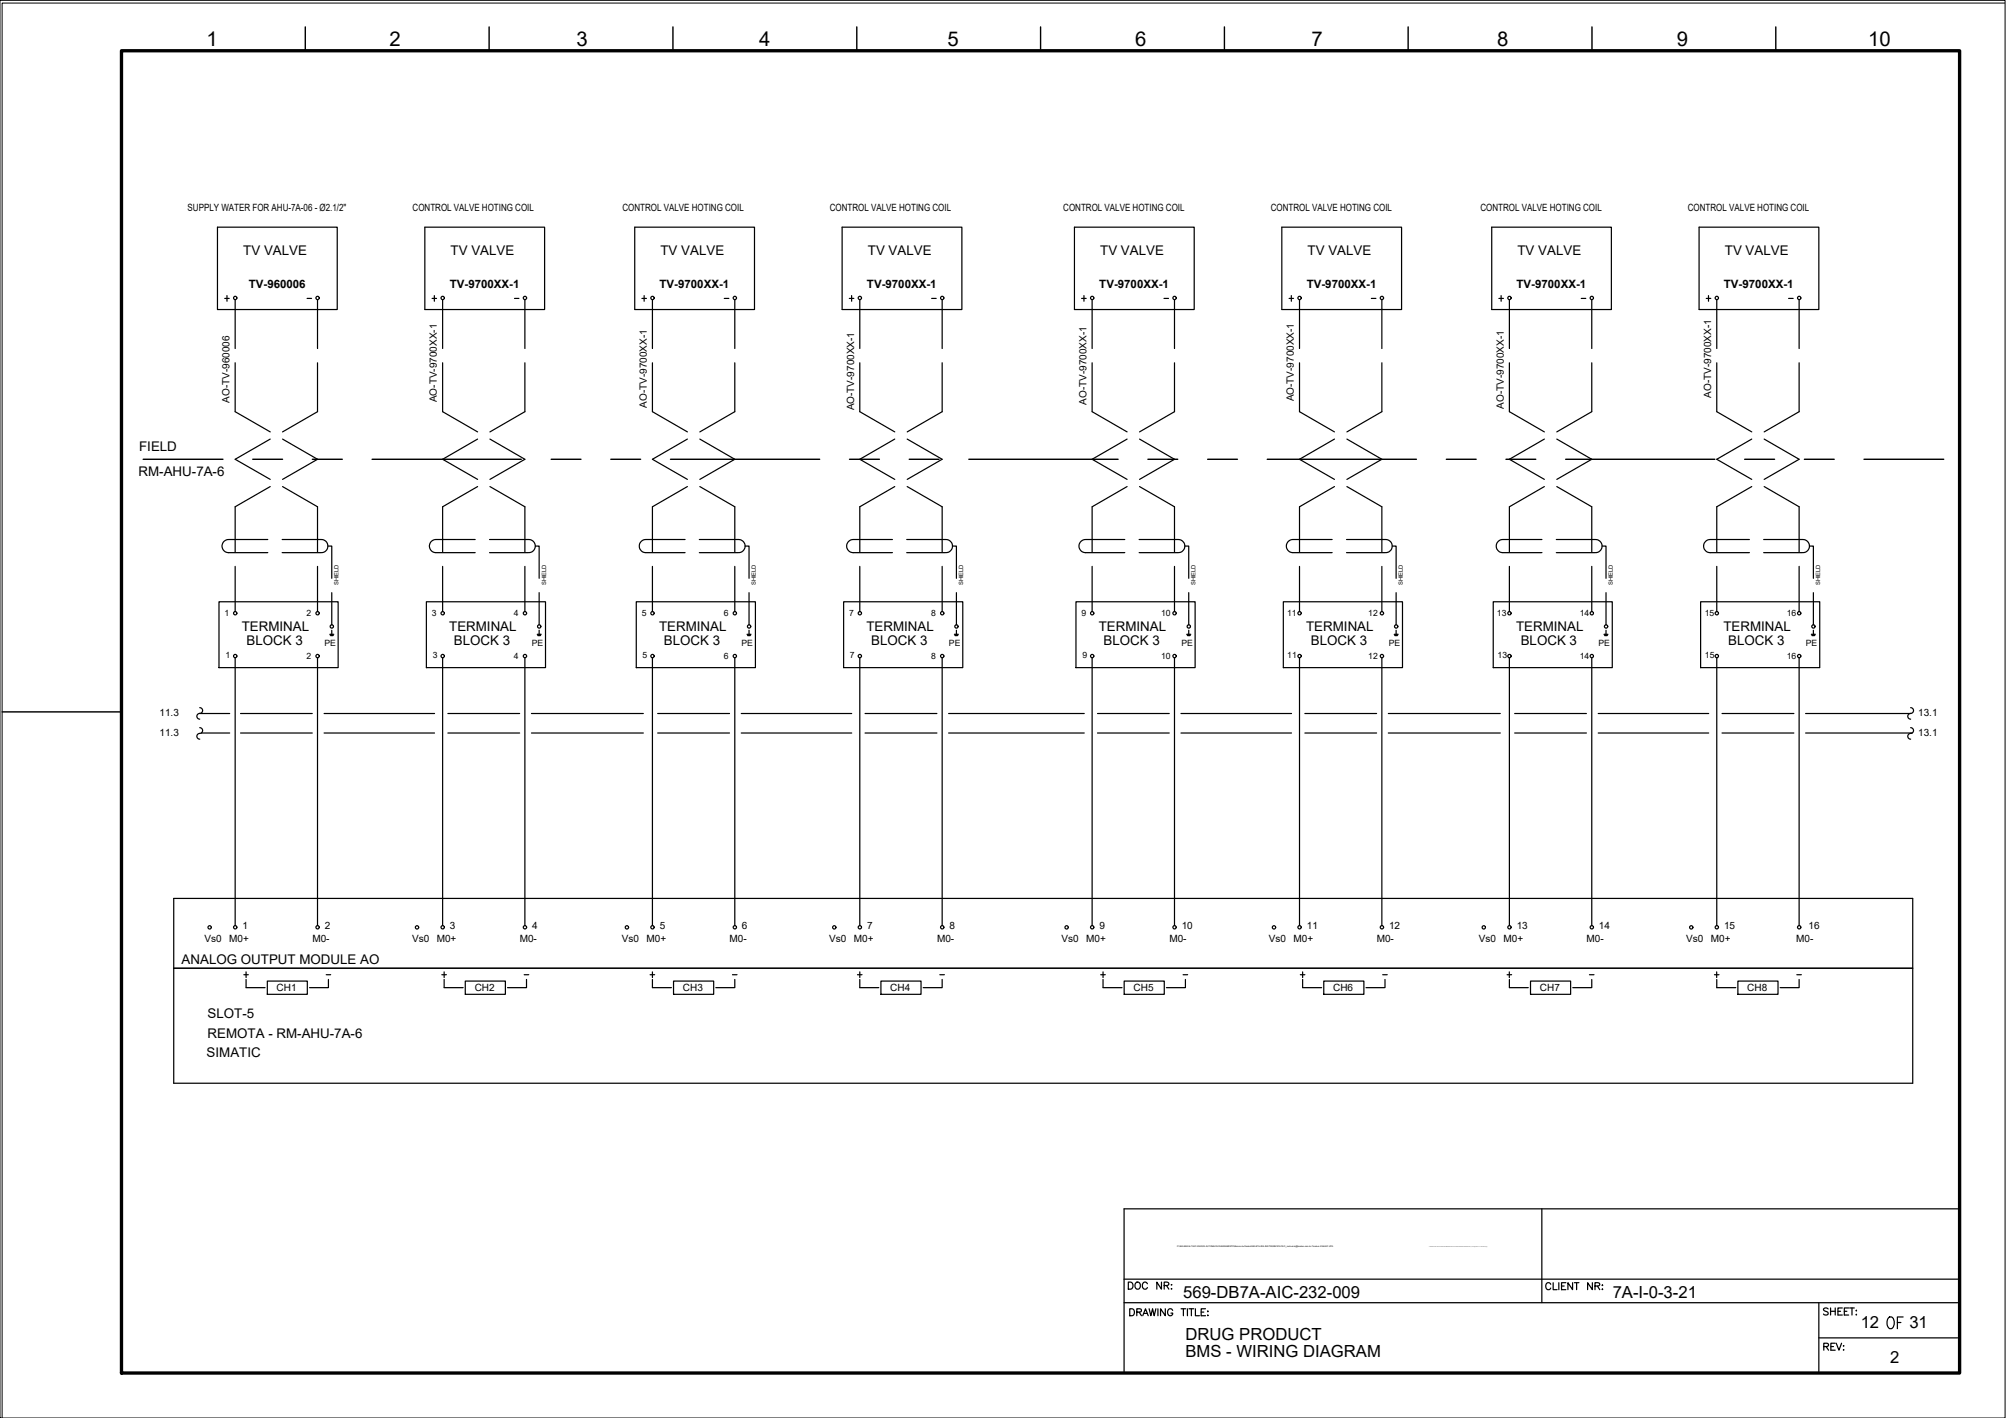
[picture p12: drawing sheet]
<svg xmlns="http://www.w3.org/2000/svg" width="420mm" height="297mm" viewBox="0 0 420 297" stroke-linecap="round" stroke-linejoin="round" font-family="sans-serif">
<defs><g id="words">
<text font-size="5.7" x="394.1" y="279.4">OF</text>
<text font-size="4.4" x="234.9" y="271.3">DOC NR:</text>
<g font-size="4.3">
<text x="43.2" y="9.6">1</text>
<text x="81.6" y="9.6">2</text>
<text x="120.7" y="9.6">3</text>
<text x="159" y="9.6">4</text>
<text x="198.5" y="9.6">5</text>
<text x="237.8" y="9.6">6</text>
<text x="274.7" y="9.6">7</text>
<text x="313.6" y="9.6">8</text>
<text x="351.2" y="9.6">9</text>
<text x="391.3" y="9.6">10</text>
</g>
<g font-size="4">
<text x="312.6" y="64.2">+</text>
<text x="134.8" y="206">+</text>
<text x="357.7" y="206">+</text>
</g>
<g font-size="3.5">
<text x="247.8" y="271.9">569-DB7A-AIC-232-009</text>
<text x="337.8" y="272">7A-I-0-3-21</text>
<text x="248.3" y="280.7">DRUG PRODUCT</text>
<text x="389.7" y="278.2">12</text>
<text x="399.9" y="278.2">31</text>
<text x="248.3" y="284.3">BMS - WIRING DIAGRAM</text>
<text x="395.9" y="285.6">2</text>
</g>
<g font-size="2.8">
<text x="50.9" y="53.4">TV VALVE</text>
<text x="94.4" y="53.4">TV VALVE</text>
<text x="138.3" y="53.4">TV VALVE</text>
<text x="181.8" y="53.4">TV VALVE</text>
<text x="230.4" y="53.4">TV VALVE</text>
<text x="273.9" y="53.4">TV VALVE</text>
<text x="317.8" y="53.4">TV VALVE</text>
<text x="361.3" y="53.4">TV VALVE</text>
<text x="29.1" y="94.5">FIELD</text>
<text x="29" y="99.6">RM-AHU-7A-6</text>
<text x="50.7" y="132.2">TERMINAL</text>
<text x="51.6" y="135.1">BLOCK 3</text>
<text x="94.1" y="132.2">TERMINAL</text>
<text x="95.1" y="135.1">BLOCK 3</text>
<text x="138" y="132.2">TERMINAL</text>
<text x="139" y="135.1">BLOCK 3</text>
<text x="181.5" y="132.2">TERMINAL</text>
<text x="182.5" y="135.1">BLOCK 3</text>
<text x="230.1" y="132.2">TERMINAL</text>
<text x="231.1" y="135.1">BLOCK 3</text>
<text x="273.6" y="132.2">TERMINAL</text>
<text x="274.6" y="135.1">BLOCK 3</text>
<text x="317.5" y="132.2">TERMINAL</text>
<text x="318.5" y="135.1">BLOCK 3</text>
<text x="361" y="132.2">TERMINAL</text>
<text x="362" y="135.1">BLOCK 3</text>
<text x="38" y="201.9">ANALOG OUTPUT MODULE AO</text>
<text x="43.5" y="213.3">SLOT-5</text>
<text x="43.3" y="221.3">SIMATIC</text>
<text x="43.5" y="217.5">REMOTA - RM-AHU-7A-6</text>
</g>
<g font-size="2.6">
<text x="63.1" y="63.9">-</text>
<text x="106.5" y="63.9">-</text>
<text x="150.6" y="63.9">-</text>
<text x="194" y="63.9">-</text>
<text x="242.7" y="63.9">-</text>
<text x="286.1" y="63.9">-</text>
<text x="329.8" y="63.9">-</text>
<text x="373.2" y="63.9">-</text>
<text x="67" y="205.3">-</text>
<text x="108.7" y="205.3">-</text>
<text x="152" y="205.3">-</text>
<text x="195.8" y="205.3">-</text>
<text x="246.6" y="205.3">-</text>
<text x="288.2" y="205.3">-</text>
<text x="331.6" y="205.3">-</text>
<text x="375" y="205.3">-</text>
</g>
<g font-size="2.4">
<text x="52.1" y="60.3">TV-960006</text>
<text x="94.2" y="60.3">TV-9700XX-1</text>
<text x="138.2" y="60.3">TV-9700XX-1</text>
<text x="181.6" y="60.3">TV-9700XX-1</text>
<text x="230.3" y="60.3">TV-9700XX-1</text>
<text x="273.7" y="60.3">TV-9700XX-1</text>
<text x="317.6" y="60.3">TV-9700XX-1</text>
<text x="361.1" y="60.3">TV-9700XX-1</text>
</g>
<g font-size="2.1">
<text x="39.3" y="44.2">SUPPLY WATER FOR AHU-7A-06 - Ø2.1/2&quot;</text>
<text x="86.4" y="44.2">CONTROL VALVE HOTING COIL</text>
<text x="130.4" y="44.2">CONTROL VALVE HOTING COIL</text>
<text x="173.8" y="44.2">CONTROL VALVE HOTING COIL</text>
<text x="222.7" y="44.2">CONTROL VALVE HOTING COIL</text>
<text x="266.1" y="44.2">CONTROL VALVE HOTING COIL</text>
<text x="310.1" y="44.2">CONTROL VALVE HOTING COIL</text>
<text x="353.5" y="44.2">CONTROL VALVE HOTING COIL</text>
<text x="358.4" y="83.4" transform="rotate(-90 358.4 83.4)">AO-TV-9700XX-1</text>
<text x="48.1" y="84.4" transform="rotate(-90 48.1 84.4)">AO-TV-960006</text>
<text x="91.5" y="84.3" transform="rotate(-90 91.5 84.3)">AO-TV-9700XX-1</text>
<text x="135.5" y="85.5" transform="rotate(-90 135.5 85.5)">AO-TV-9700XX-1</text>
<text x="178.9" y="86" transform="rotate(-90 178.9 86)">AO-TV-9700XX-1</text>
<text x="227.6" y="84.8" transform="rotate(-90 227.6 84.8)">AO-TV-9700XX-1</text>
<text x="271" y="84.1" transform="rotate(-90 271 84.1)">AO-TV-9700XX-1</text>
<text x="315" y="85.6" transform="rotate(-90 315 85.6)">AO-TV-9700XX-1</text>
<text x="33.4" y="150">11.3</text>
<text x="401.8" y="150">13.1</text>
<text x="33.4" y="154.2">11.3</text>
<text x="401.8" y="154.2">13.1</text>
<text x="42.9" y="197.3">Vs0</text>
<text x="48" y="197.3">M0+</text>
<text x="50.8" y="194.7">1</text>
<text x="65.4" y="197.3">M0-</text>
<text x="68" y="194.7">2</text>
<text x="86.3" y="197.3">Vs0</text>
<text x="91.5" y="197.3">M0+</text>
<text x="94.2" y="194.7">3</text>
<text x="108.9" y="197.3">M0-</text>
<text x="111.4" y="194.7">4</text>
<text x="130.3" y="197.3">Vs0</text>
<text x="135.4" y="197.3">M0+</text>
<text x="138.2" y="194.7">5</text>
<text x="152.8" y="197.3">M0-</text>
<text x="155.4" y="194.7">6</text>
<text x="173.7" y="197.3">Vs0</text>
<text x="178.8" y="197.3">M0+</text>
<text x="181.6" y="194.7">7</text>
<text x="196.3" y="197.3">M0-</text>
<text x="198.8" y="194.7">8</text>
<text x="222.4" y="197.3">Vs0</text>
<text x="227.5" y="197.3">M0+</text>
<text x="230.3" y="194.7">9</text>
<text x="244.9" y="197.3">M0-</text>
<text x="247.5" y="194.7">10</text>
<text x="265.8" y="197.3">Vs0</text>
<text x="271" y="197.3">M0+</text>
<text x="273.7" y="194.7">11</text>
<text x="288.4" y="197.3">M0-</text>
<text x="290.9" y="194.7">12</text>
<text x="309.7" y="197.3">Vs0</text>
<text x="314.9" y="197.3">M0+</text>
<text x="317.7" y="194.7">13</text>
<text x="332.3" y="197.3">M0-</text>
<text x="334.9" y="194.7">14</text>
<text x="353.2" y="197.3">Vs0</text>
<text x="358.3" y="197.3">M0+</text>
<text x="361.1" y="194.7">15</text>
<text x="376.2" y="197.3">M0-</text>
<text x="378.8" y="194.7">16</text>
<text x="57.9" y="207.7">CH1</text>
<text x="99.4" y="207.7">CH2</text>
<text x="143" y="207.7">CH3</text>
<text x="186.5" y="207.7">CH4</text>
<text x="237.4" y="207.7">CH5</text>
<text x="279.2" y="207.7">CH6</text>
<text x="322.5" y="207.7">CH7</text>
<text x="366" y="207.7">CH8</text>
</g>
<g font-size="1.8">
<text x="47" y="129">1</text>
<text x="64.2" y="129">2</text>
<text x="90.5" y="129">3</text>
<text x="107.7" y="129">4</text>
<text x="134.4" y="129">5</text>
<text x="151.6" y="129">6</text>
<text x="177.9" y="129">7</text>
<text x="195.1" y="129">8</text>
<text x="226.5" y="129">9</text>
<text x="243.2" y="129">10</text>
<text x="269.6" y="129">11</text>
<text x="286.6" y="129">12</text>
<text x="313.5" y="129">13</text>
<text x="330.9" y="129">14</text>
<text x="357.1" y="129">15</text>
<text x="374.2" y="129">16</text>
<text x="47.2" y="137.9">1</text>
<text x="64.2" y="138">2</text>
<text x="67.9" y="135.2">PE</text>
<text x="90.7" y="137.9">3</text>
<text x="107.7" y="138">4</text>
<text x="111.4" y="135.2">PE</text>
<text x="134.6" y="137.9">5</text>
<text x="151.6" y="138">6</text>
<text x="155.3" y="135.2">PE</text>
<text x="178" y="137.9">7</text>
<text x="195.1" y="138">8</text>
<text x="198.8" y="135.2">PE</text>
<text x="226.7" y="137.9">9</text>
<text x="243.2" y="138">10</text>
<text x="247.4" y="135.2">PE</text>
<text x="269.6" y="137.9">11</text>
<text x="286.6" y="138">12</text>
<text x="290.9" y="135.2">PE</text>
<text x="313.7" y="137.9">13</text>
<text x="330.9" y="138">14</text>
<text x="334.8" y="135.2">PE</text>
<text x="357.1" y="137.9">15</text>
<text x="374.2" y="138">16</text>
<text x="378.2" y="135.2">PE</text>
</g>
<g font-size="1.2">
<text x="70.9" y="122.6" transform="rotate(-90 70.9 122.6)">SHIELD</text>
<text x="114.4" y="122.6" transform="rotate(-90 114.4 122.6)">SHIELD</text>
<text x="158.3" y="122.6" transform="rotate(-90 158.3 122.6)">SHIELD</text>
<text x="201.8" y="122.6" transform="rotate(-90 201.8 122.6)">SHIELD</text>
<text x="250.4" y="122.6" transform="rotate(-90 250.4 122.6)">SHIELD</text>
<text x="293.9" y="122.6" transform="rotate(-90 293.9 122.6)">SHIELD</text>
<text x="337.8" y="122.6" transform="rotate(-90 337.8 122.6)">SHIELD</text>
<text x="381.2" y="122.6" transform="rotate(-90 381.2 122.6)">SHIELD</text>
</g>
<text font-size=".5" x="246.5" y="261.3">P:\569-BAXALTA\01.ENG\03.AUTOMACAO\ANDAMENTO\Banco de Dados\569-B7A-INS-INSTRUMENTACAO_moliveira@tessler-com-br-Tessler-5164457.JPG</text>
</g></defs>
<!-- layer: G-TTLB-TTLB -->
<path d="M25.4 10.6h385v277h-385z" fill="none" stroke="#000" stroke-width=".7"/>
<!-- layer: G-TTLB-OTLN -->
<path d="M419.9 .6h-419.5v296.4" fill="none" stroke="#000" stroke-width=".21"/>
<!-- layer: G-TTLB-INDX -->
<path d="M63.9 5.6v5M102.4 5.6v5M140.9 5.6v5M179.5 5.6v5M218 5.6v5M256.5 5.6v5M294.9 5.6v5M333.4 5.6v5M371.9 5.6v5M.4 149.1h25" fill="none" stroke="#000" stroke-width=".3"/>
<!-- layer: LGSP IA4$0$LG_PLOT -->
<path d="M322.9 253.2v19.7M235.4 268h175M235.4 272.9h175M381 272.9v14.7M235.4 287.6h175M381 280.3h29.4" fill="none" stroke="#000" stroke-width=".25"/>
<!-- layer: LG_PLOT -->
<g fill="none" stroke="#000" stroke-width=".25">
<path d="M410.4 253.2h-175v34.4M236.6 274.2h.5a.78 .78 0 0 1 .5 .7 .78 .78 0 0 1-.5 .7h-.5zM238.1 274.9l.9-.1v-.5l-.9-.1v1.4M238.6 274.9l.5 .7M239.4 275.6l.5-1.4 .6 1.4M239.6 275.1h.7M240.7 274.2l.3 1.4 .4-1.4 .3 1.4 .4-1.4M242.5 274.2v1.4M244.1 274.2v1.4l-1-1.4v1.4M245.6 274.5a.55 .55 0 0 0-.6-.3 .55 .55 0 0 0-.4 .5v.4a.53 .53 0 0 0 .5 .5 .53 .53 0 0 0 .5-.5h-.3M247.4 274.2h.9M247.9 274.2v1.4"/>
<path d="M248.7 274.2v1.4M249 274.2h1M249.5 274.2v1.4M250.4 274.2v1.4h.8M251.6 274.9h.5M252.5 274.2h-.9v1.4h.9M252.9 275.6h.1zM253 274.6v.2zM324.8 269a.54 .54 0 0 0-.6-.3 .54 .54 0 0 0-.4 .5v.4a.54 .54 0 0 0 .4 .6 .54 .54 0 0 0 .6-.4M325.3 268.7v1.5h.8M326.5 268.7v1.5M327.1 269.4h.5"/>
<path d="M328 268.7h-.9v1.5h.9M329.4 268.7v1.5l-1-1.5v1.5M329.7 268.7h1M330.2 268.7v1.5M333.5 268.7v1.5l-1-1.5v1.5M334.1 269.4l.8-.1 .2-.3-.4-.3h-.6v1.5M334.6 269.4l.5 .8M335.6 269.2h.1zM335.6 270.1h.1zM382.9 274.2a.54 .54 0 0 0-.5-.2 .54 .54 0 0 0-.5 .3l1 .7v.3l-.3 .2-.7-.2M383.4 274v1.5M383.4 274.7h1"/>
<path d="M384.4 274v1.5M385 274.7h.5M385.9 274h-.9v1.5h.9M386.3 274.7h.5M387.2 274h-.9v1.5h.9M387.4 274h1M387.9 274v1.5M388.8 274.5v.1zM388.8 275.3v.2zM382 282.1l.8-.1 .2-.3-.4-.3h-.6v1.4M382.5 282.1l.5 .7M383.5 282.1h.5"/>
<path d="M384.4 281.4h-.9v1.4h.9M384.6 281.4l.6 1.4 .5-1.4M386.1 281.9h.1zM386.1 282.8h.1z"/>
</g>
<!-- layer: I_LIMIT_LINE -->
<g fill="none" stroke="#000" stroke-width=".3">
<path d="M30 96.2h16.7M52.9 96.2h6.3M65.4 96.2h6.3M77.9 96.2h31.3M115.4 96.2h6.3M127.9 96.2h6.3M140.4 96.2h31.3M177.9 96.2h6.3M190.4 96.2h6.3M202.9 96.2h31.3M240.4 96.2h6.3M252.9 96.2h6.3"/>
<path d="M265.4 96.2h31.3M302.9 96.2h6.3M315.4 96.2h6.3M327.9 96.2h31.3M365.4 96.2h6.3M377.9 96.2h6.3M390.4 96.2h16.7"/>
</g>
<!-- layer: 0 -->
<g fill="none" stroke="#000" stroke-width=".25">
<path d="M41.8 149.5h6.3M42.2 153.6h5.9M50.4 149.5h15M50.4 153.6h15M67.9 149.5h23.1M67.9 153.6h23.1M93.8 149.5h15M93.8 153.6h15M111.3 149.5h23.4M111.3 153.6h23.4M137.8 149.5h15M137.8 153.6h15"/>
<path d="M155.3 149.5h23.1M155.3 153.6h23.1M181.2 149.5h15M181.2 153.6h15M198.7 149.5h28.4M198.7 153.6h28.4M229.9 149.5h15M229.9 153.6h15M247.4 149.5h23.1M247.4 153.6h23.1M273.3 149.5h15M273.3 153.6h15"/>
<path d="M290.8 149.5h23.4M290.8 153.6h23.4M317.2 149.5h15.1M317.2 153.6h15.1M334.8 149.5h23.1M334.8 153.6h23.1M360.7 149.5h15M360.7 153.6h15M378.2 149.5h22M378.2 153.6h22.3M400.6 188.2v38.7"/>
</g>
<!-- layer: I_DATA -->
<g fill="none" stroke="#000" stroke-width=".25">
<path d="M45.6 47.6h25v17.2h-25zM89 47.6h25.1v17.2h-25.1zM132.9 47.6h25.1v17.2h-25.1zM176.4 47.6h25.1v17.2h-25.1zM225 47.6h25.1v17.2h-25.1zM268.5 47.6h25.1v17.2h-25.1zM312.4 47.6h25.1v17.2h-25.1zM355.9 47.6h25.1v17.2h-25.1zM47.1 62.5h.9M47.5 61.9v1.2M90.5 62.5h.9M91 61.9v1.2"/>
<path d="M134.5 62.5h.9M134.9 61.9v1.2M177.9 62.5h.9M178.4 61.9v1.2M226.5 62.5h1M227 61.9v1.2M270 62.5h.9M270.5 61.9v1.2M357.4 62.5h.9M357.8 61.9v1.2M45.9 126.1h24.9v13.8h-24.9zM69.1 132.9h.8"/>
<path d="M69.2 133h.6M69.2 133.1h.6M69.5 132v.9M89.3 126.1h25v13.8h-25zM112.5 132.9h.8M112.6 133h.7M112.7 133.1h.5M112.9 132v.9M133.3 126.1h24.9v13.8h-24.9zM156.5 132.9h.8M156.5 133h.7M156.6 133.1h.5"/>
<path d="M156.9 132v.9M176.7 126.1h25v13.8h-25zM199.9 132.9h.8M200 133h.7M200 133.1h.6M200.3 132v.9M225.4 126.1h24.9v13.8h-24.9zM248.6 132.9h.8M248.6 133h.7M248.7 133.1h.6M249 132v.9M268.8 126.1h25v13.8h-25z"/>
<path d="M292 132.9h.8M292.1 133h.7M292.2 133.1h.5M292.4 132v.9M312.8 126.1h24.9v13.8h-24.9zM336 132.9h.8M336 133h.7M336.1 133.1h.5M336.4 132v.9M356.2 126.1h24.9v13.8h-24.9zM379.4 132.9h.8M379.5 133h.7"/>
<path d="M379.5 133.1h.6M379.8 132v.9M400.6 188.2h-364.2v38.7h364.2M36.4 202.8h364.2M51.1 204.2h.9M51.5 205.2v1.7h4M51.5 203.6v1.2M56 205.5h8.4v2.8h-8.4zM68.8 205.2v1.7h-4M92.5 204.2h1M93 205.2v1.7h4M93 203.6v1.2"/>
<path d="M97.5 205.5h8.4v2.8h-8.4zM110.3 205.2v1.7h-4M136.7 206.9h3.9M141.1 205.5h8.4v2.8h-8.4zM153.9 205.2v1.7h-4M179.6 204.2h1M180.1 205.2v1.7h4M180.1 203.6v1.2M184.5 205.5h8.4v2.8h-8.4zM197.3 205.2v1.7h-3.9M230.5 204.2h1M231 203.6v1.2"/>
<path d="M231 205.2v1.7h4M235.5 205.5h8.4v2.8h-8.4zM248.3 205.2v1.7h-4M272.4 204.2h.9M272.8 205.2v1.7h4M272.8 203.6v1.2M277.3 205.5h8.4v2.8h-8.4zM290.1 205.2v1.7h-4M315.7 204.2h.9M316.1 203.6v1.2M316.1 205.2v1.7h4M320.6 205.5h8.4v2.8h-8.4z"/>
<path d="M333.4 205.2v1.7h-4M359.6 206.9h4M364 205.5h8.4v2.8h-8.4zM376.8 205.2v1.7h-3.9"/>
<circle cx="49.3" cy="62.4" r=".35"/>
<circle cx="92.7" cy="62.4" r=".35"/>
<circle cx="136.7" cy="62.4" r=".35"/>
<circle cx="180.1" cy="62.4" r=".35"/>
<circle cx="228.8" cy="62.4" r=".35"/>
<circle cx="272.2" cy="62.4" r=".35"/>
<circle cx="359.6" cy="62.4" r=".35"/>
<circle cx="49.3" cy="128.5" r=".35"/>
<circle cx="49.3" cy="137.4" r=".35"/>
<circle cx="66.5" cy="137.4" r=".35"/>
<circle cx="66.5" cy="128.5" r=".35"/>
<circle cx="69.5" cy="131.2" r=".35"/>
<circle cx="92.7" cy="128.5" r=".35"/>
<circle cx="92.7" cy="137.4" r=".35"/>
<circle cx="110" cy="137.4" r=".35"/>
<circle cx="110" cy="128.5" r=".35"/>
<circle cx="112.9" cy="131.2" r=".35"/>
<circle cx="136.7" cy="128.5" r=".35"/>
<circle cx="136.7" cy="137.4" r=".35"/>
<circle cx="153.9" cy="137.4" r=".35"/>
<circle cx="153.9" cy="128.5" r=".35"/>
<circle cx="156.9" cy="131.2" r=".35"/>
<circle cx="180.1" cy="128.5" r=".35"/>
<circle cx="180.1" cy="137.4" r=".35"/>
<circle cx="197.3" cy="128.5" r=".35"/>
<circle cx="197.3" cy="137.4" r=".35"/>
<circle cx="200.3" cy="131.2" r=".35"/>
<circle cx="228.8" cy="137.4" r=".35"/>
<circle cx="228.8" cy="128.5" r=".35"/>
<circle cx="246" cy="128.5" r=".35"/>
<circle cx="246" cy="137.4" r=".35"/>
<circle cx="249" cy="131.2" r=".35"/>
<circle cx="272.2" cy="137.4" r=".35"/>
<circle cx="272.2" cy="128.5" r=".35"/>
<circle cx="289.4" cy="137.4" r=".35"/>
<circle cx="289.4" cy="128.5" r=".35"/>
<circle cx="292.4" cy="131.2" r=".35"/>
<circle cx="316.2" cy="137.4" r=".35"/>
<circle cx="316.2" cy="128.5" r=".35"/>
<circle cx="333.4" cy="128.5" r=".35"/>
<circle cx="333.4" cy="137.4" r=".35"/>
<circle cx="336.4" cy="131.2" r=".35"/>
<circle cx="359.6" cy="128.5" r=".35"/>
<circle cx="359.6" cy="137.4" r=".35"/>
<circle cx="376.8" cy="128.5" r=".35"/>
<circle cx="376.8" cy="137.4" r=".35"/>
<circle cx="379.8" cy="131.2" r=".35"/>
<circle cx="43.9" cy="194.3" r=".35"/>
<circle cx="49.3" cy="194.2" r=".35"/>
<circle cx="66.5" cy="194.2" r=".35"/>
<circle cx="87.3" cy="194.3" r=".35"/>
<circle cx="92.7" cy="194.2" r=".35"/>
<circle cx="110" cy="194.2" r=".35"/>
<circle cx="131.3" cy="194.3" r=".35"/>
<circle cx="136.7" cy="194.2" r=".35"/>
<circle cx="153.9" cy="194.2" r=".35"/>
<circle cx="174.7" cy="194.3" r=".35"/>
<circle cx="180.1" cy="194.2" r=".35"/>
<circle cx="197.3" cy="194.2" r=".35"/>
<circle cx="223.4" cy="194.3" r=".35"/>
<circle cx="228.8" cy="194.2" r=".35"/>
<circle cx="246" cy="194.2" r=".35"/>
<circle cx="266.8" cy="194.3" r=".35"/>
<circle cx="272.2" cy="194.2" r=".35"/>
<circle cx="289.4" cy="194.2" r=".35"/>
<circle cx="310.8" cy="194.3" r=".35"/>
<circle cx="316.2" cy="194.2" r=".35"/>
<circle cx="333.4" cy="194.2" r=".35"/>
<circle cx="354.2" cy="194.3" r=".35"/>
<circle cx="359.6" cy="194.2" r=".35"/>
<circle cx="376.8" cy="194.2" r=".35"/>
</g>
<!-- layer: I_TABS -->
<g fill="none" stroke="#000" stroke-width=".25">
<path d="M49.3 62.8v10.2M49.3 76v10.2l7.3 4.3M66.5 62.8v10.2M66.5 76v10.2l-7.3 4.3M92.7 62.8v10.2M92.7 76v10.2l7.3 4.3M109.9 62.8v10.2M109.9 76v10.2l-7.3 4.3M136.7 62.8v10.2M136.7 76v10.2l7.3 4.3M153.9 62.8v10.2M153.9 76v10.2l-7.3 4.3"/>
<path d="M180.1 62.8v10.2M180.1 76v10.2l7.3 4.3M197.3 62.8v10.2M197.3 76v10.2l-7.3 4.3M228.7 62.8v10.2M228.7 76v10.2l7.4 4.3M246 62.8v10.2M246 76v10.2l-7.3 4.3M272.2 62.8v10.2M272.2 76v10.2l7.3 4.3M289.4 62.8v10.2M289.4 76v10.2l-7.3 4.3"/>
<path d="M316.1 62.8v10.2M316.1 76v10.2l7.4 4.3M333.4 62.8v10.2M333.4 76v10.2l-7.3 4.3M359.6 62.8v10.2M359.6 76v10.2l7.3 4.3M376.8 62.8v10.2M376.8 76v10.2l-7.3 4.3M56.6 92l-7.3 4.2 7.3 4.2M59.2 92l7.3 4.2-7.3 4.2M100 92l-7.3 4.2 7.3 4.2M102.6 92l7.3 4.2-7.3 4.2"/>
<path d="M144 92l-7.3 4.2 7.3 4.2M146.6 92l7.3 4.2-7.3 4.2M187.4 92l-7.3 4.2 7.3 4.2M190 92l7.3 4.2-7.3 4.2M236.1 92l-7.4 4.2 7.4 4.2M238.7 92l7.3 4.2-7.3 4.2M279.5 92l-7.3 4.2 7.3 4.2M282.1 92l7.3 4.2-7.3 4.2M323.5 92l-7.4 4.2 7.4 4.2M326.1 92l7.3 4.2-7.3 4.2M366.9 92l-7.3 4.2 7.3 4.2M369.5 92l7.3 4.2-7.3 4.2"/>
<path d="M49.3 118.6v9.5M56.1 113h-8.2a1.38 1.38 0 0 0-1.4 1.4 1.38 1.38 0 0 0 1.4 1.4h8.2M56.6 101.9l-7.3 4.3v9.4M59.1 113h8.2a1.38 1.38 0 0 1 1.4 1.4 1.38 1.38 0 0 1-1.4 1.4h-8.2M59.2 101.9l7.3 4.3v9.4M66.5 118.6v9.5M68.7 114.4h.8v6.7M92.7 118.6v9.5M99.5 113h-8.2a1.38 1.38 0 0 0-1.4 1.4 1.38 1.38 0 0 0 1.4 1.4h8.2M100 101.9l-7.3 4.3v9.4M102.5 113h8.2a1.38 1.38 0 0 1 1.4 1.4 1.38 1.38 0 0 1-1.4 1.4h-8.2M102.6 101.9l7.3 4.3v9.4"/>
<path d="M109.9 118.6v9.5M112.1 114.4h.8v6.7M136.7 118.6v9.5M143.5 113h-8.2a1.38 1.38 0 0 0-1.4 1.4 1.38 1.38 0 0 0 1.4 1.4h8.2M144 101.9l-7.3 4.3v9.4M146.5 113h8.2a1.38 1.38 0 0 1 1.4 1.4 1.38 1.38 0 0 1-1.4 1.4h-8.2M146.6 101.9l7.3 4.3v9.4M153.9 118.6v9.5M156.1 114.4h.8v6.7M180.1 118.6v9.5M186.9 113h-8.2a1.38 1.38 0 0 0-1.4 1.4 1.38 1.38 0 0 0 1.4 1.4h8.2M187.4 101.9l-7.3 4.3v9.4"/>
<path d="M189.9 113h8.2a1.38 1.38 0 0 1 1.4 1.4 1.38 1.38 0 0 1-1.4 1.4h-8.2M190 101.9l7.3 4.3v9.4M197.3 118.6v9.5M199.5 114.4h.8v6.7M228.7 118.6v9.5M235.6 113h-8.2a1.38 1.38 0 0 0-1.4 1.4 1.38 1.38 0 0 0 1.4 1.4h8.2M236.1 101.9l-7.4 4.3v9.4M238.6 113h8.2a1.38 1.38 0 0 1 1.4 1.4 1.38 1.38 0 0 1-1.4 1.4h-8.2M238.7 101.9l7.3 4.3v9.4M246 118.6v9.5M248.2 114.4h.8v6.7M272.2 118.6v9.5"/>
<path d="M279 113h-8.2a1.38 1.38 0 0 0-1.4 1.4 1.38 1.38 0 0 0 1.4 1.4h8.2M279.5 101.9l-7.3 4.3v9.4M282 113h8.2a1.38 1.38 0 0 1 1.4 1.4 1.38 1.38 0 0 1-1.4 1.4h-8.2M282.1 101.9l7.3 4.3v9.4M289.4 118.6v9.5M291.6 114.4h.8v6.7M316.1 118.6v9.5M323 113h-8.2a1.38 1.38 0 0 0-1.4 1.4 1.38 1.38 0 0 0 1.4 1.4h8.2M323.5 101.9l-7.4 4.3v9.4M326 113h8.2a1.38 1.38 0 0 1 1.4 1.4 1.38 1.38 0 0 1-1.4 1.4h-8.2M326.1 101.9l7.3 4.3v9.4M333.4 118.6v9.5"/>
<path d="M335.6 114.4h.8v6.7M359.6 118.6v9.5M366.4 113h-8.2a1.38 1.38 0 0 0-1.4 1.4 1.38 1.38 0 0 0 1.4 1.4h8.2M366.9 101.9l-7.3 4.3v9.4M369.4 113h8.2a1.38 1.38 0 0 1 1.4 1.4 1.38 1.38 0 0 1-1.4 1.4h-8.2M369.5 101.9l7.3 4.3v9.4M376.8 118.6v9.5M379 114.4h.8v6.7M49.3 137.8v56.1M66.5 137.8v56.1M69.5 124.1v6.8M92.7 137.8v56.1"/>
<path d="M109.9 137.8v56.1M112.9 124.1v6.8M136.7 137.8v56.1M153.9 137.8v56.1M156.9 124.1v6.8M180.1 137.8v56.1M197.3 137.8v56.1M200.3 124.1v6.8M228.7 137.8v56.1M246 137.8v56.1M249 124.1v6.8M272.2 137.8v56.1"/>
<path d="M289.4 137.8v56.1M292.4 124.1v6.8M316.1 137.8v56.1M333.4 137.8v56.1M336.4 124.1v6.8M359.6 137.8v56.1M376.8 137.8v56.1M379.8 124.1v6.8M41.8 148.2a.64 .64 0 0 1 .6 .8 .64 .64 0 0 1-.8 .5 .6 .6 0 0 0-.4 .7 .6 .6 0 0 0 .6 .5M41.8 152.4a.64 .64 0 0 1 .6 .8 .64 .64 0 0 1-.8 .5 .6 .6 0 0 0-.4 .7 .6 .6 0 0 0 .6 .4M400.2 148.2a.64 .64 0 0 1 .6 .8 .64 .64 0 0 1-.8 .5 .6 .6 0 0 0-.4 .7 .6 .6 0 0 0 .6 .5M400.2 152.4a.64 .64 0 0 1 .6 .8 .64 .64 0 0 1-.8 .5 .6 .6 0 0 0-.4 .7 .6 .6 0 0 0 .6 .4"/>
</g>
<!-- layer: 0 -->
<path d="M0 .1h420v296.9h-420z" fill="none" stroke="#000" stroke-width=".21"/>
<use href="#words"/>
</svg>
